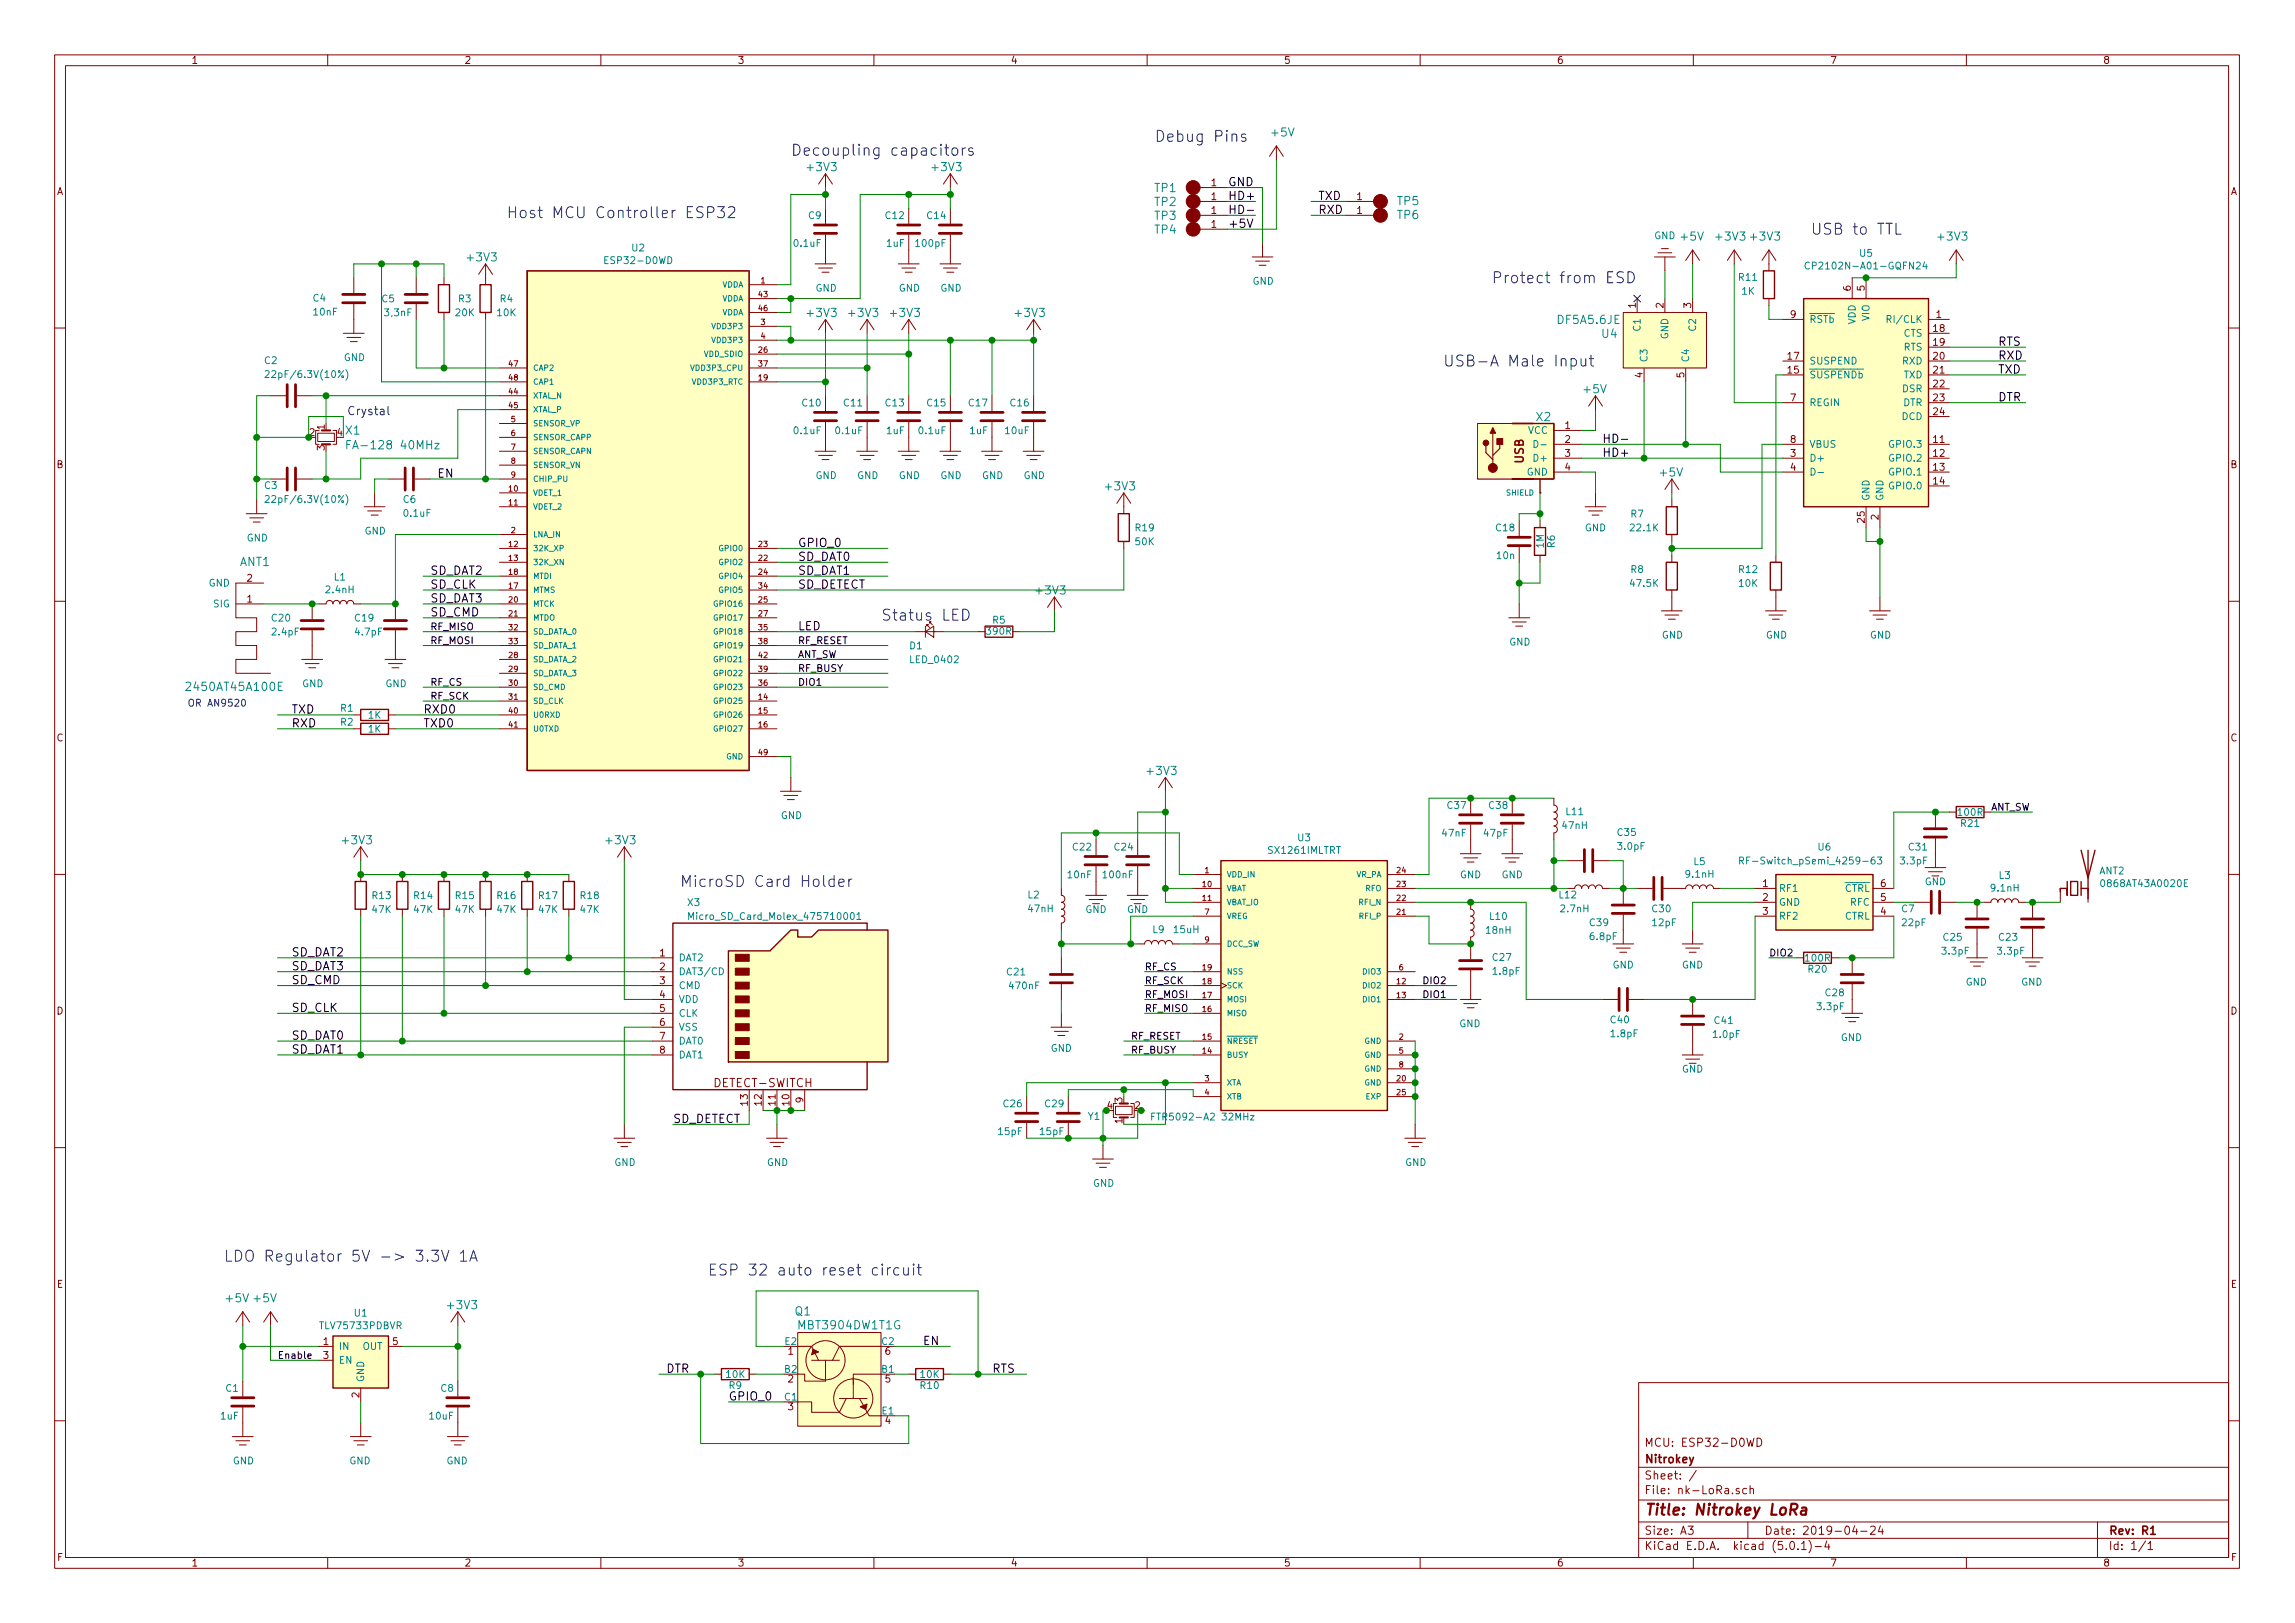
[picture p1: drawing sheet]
<svg xmlns="http://www.w3.org/2000/svg" width="420mm" height="297mm" viewBox="0 0 420 297" stroke-linecap="round" stroke-linejoin="round" font-family="sans-serif">
<defs><g id="words">
<g font-size="2.8" fill="#0000c2">
<text x="144.8" y="28.5">Decoupling capacitors</text>
<text x="213.2" y="26">Debug Pins</text>
<text x="92.7" y="39.9">Host MCU Controller ESP32</text>
<text x="331.5" y="43">USB to TTL</text>
<text x="273" y="51.9">Protect from ESD</text>
<text x="264.2" y="67.1">USB-A Male Input</text>
<text x="124.5" y="162.3">MicroSD Card Holder</text>
<text x="49.5" y="230.9">LDO Regulator 5V -&gt; 3.3V 1A</text>
<text x="129.5" y="233.5">ESP 32 auto reset circuit</text>
</g>
<g font-size="2.8" fill="#840000">
<text x="161.3" y="113.6">Status LED</text>
<text x="301" y="277.3">Title: Nitrokey LoRa</text>
</g>
<g font-size="2.1" fill="#008484">
<text x="232.9" y="25">+5V</text>
<text x="147.9" y="31.3">+3V3</text>
<text x="170.8" y="31.3">+3V3</text>
<text x="211.4" y="35.2">TP1</text>
<text x="211.4" y="40.2">TP3</text>
<text x="211.4" y="37.7">TP2</text>
<text x="255.9" y="37.6">TP5</text>
<text x="255.9" y="40.1">TP6</text>
<text x="85.7" y="47.8">+3V3</text>
<text x="211.4" y="42.8">TP4</text>
<text x="307.8" y="44">+5V</text>
<text x="314.3" y="44">+3V3 +3V3</text>
<text x="354.9" y="44">+3V3</text>
<text x="147.9" y="58">+3V3</text>
<text x="155.5" y="58">+3V3</text>
<text x="163.2" y="58">+3V3</text>
<text x="186" y="58">+3V3</text>
<text x="285.3" y="59.3">DF5A5.6JE</text>
<text x="293.3" y="61.8">U4</text>
<text x="290" y="72">+5V</text>
<text x="281.3" y="77.1">X2</text>
<text x="63.3" y="79.5">X1</text>
<text x="64.7" y="82.2">FA-128 40MHz</text>
<text x="202.5" y="89.7">+3V3</text>
<text x="304" y="87.2">+5V</text>
<text x="43.9" y="103.6">ANT1</text>
<text x="189.8" y="108.8">+3V3</text>
<text x="34.7" y="126.5">2450AT45A100E</text>
<text x="210.2" y="141.8">+3V3</text>
<text x="62.8" y="154.5">+3V3</text>
<text x="111.1" y="154.5">+3V3</text>
<text x="41.5" y="238.3">+5V +5V</text>
<text x="82.1" y="239.6">+3V3</text>
<text x="145.6" y="240.8">Q1</text>
<text x="146.4" y="243.3">MBT3904DW1T1G</text>
</g>
<g font-size="2.1">
<text x="224.8" y="34.1">GND</text>
<text x="224.8" y="36.6">HD+</text>
<text x="224.8" y="39.2">HD-</text>
<text x="224.8" y="41.7">+5V</text>
<text x="241.3" y="36.6">TXD</text>
<text x="241.3" y="39.2">RXD</text>
<text x="365.8" y="65.8">RXD</text>
<text x="365.8" y="63.3">RTS</text>
<text x="365.8" y="68.4">TXD</text>
<text x="365.8" y="73.4">DTR</text>
<text x="294.2" y="83.6">HD+</text>
<text x="294.7" y="81.1">HD-</text>
<text x="80" y="87.4">EN</text>
<text x="146" y="100.1">GPIO_0</text>
<text x="78.7" y="107.7">SD_CLK</text>
<text x="78.7" y="105.2">SD_DAT2</text>
<text x="146" y="107.7">SD_DETECT</text>
<text x="146" y="105.2">SD_DAT1</text>
<text x="146" y="102.7">SD_DAT0</text>
<text x="78.7" y="112.8">SD_CMD</text>
<text x="78.7" y="110.3">SD_DAT3</text>
<text x="146" y="115.4">LED</text>
<text x="53.3" y="130.6">TXD</text>
<text x="77.5" y="130.6">RXD0</text>
<text x="53.3" y="133.1">RXD</text>
<text x="77.5" y="133.1">TXD0</text>
<text x="53.3" y="175">SD_DAT2</text>
<text x="53.3" y="177.6">SD_DAT3</text>
<text x="53.3" y="185.2">SD_CLK</text>
<text x="53.3" y="180.1">SD_CMD</text>
<text x="53.3" y="190.3">SD_DAT0</text>
<text x="53.3" y="192.8">SD_DAT1</text>
<text x="123.2" y="205.5">SD_DETECT</text>
<text x="121.9" y="251.2">DTR</text>
<text x="168.9" y="246.2">EN</text>
<text x="181.6" y="251.2">RTS</text>
<text x="133.3" y="256.3">GPIO_0</text>
</g>
<text font-size="2.1" fill="#0000c2" x="63.5" y="76">Crystal</text>
<g font-size="2.1" fill="#840000">
<text x="278.9" y="84.8" transform="rotate(-90 278.9 84.8)">USB</text>
<text x="130.9" y="199">DETECT-SWITCH</text>
<text x="301" y="267.8">Nitrokey</text>
<text x="301" y="264.8">MCU: ESP32-D0WD</text>
<text x="301" y="273.5">File: nk-LoRa.sch</text>
<text x="301" y="270.8">Sheet: /</text>
<text x="301" y="280.9">Size: A3</text>
<text x="323" y="280.9">Date: 2019-04-24</text>
<text x="386" y="280.9">Rev: R1</text>
<text x="301" y="283.7">KiCad E.D.A. kicad (5.0.1)-4</text>
<text x="386" y="283.7">Id: 1/1</text>
</g>
<g font-size="1.8" fill="#840000">
<text x="35" y="11.7">1</text>
<text x="85" y="11.7">2</text>
<text x="135" y="11.7">3</text>
<text x="185" y="11.7">4</text>
<text x="235" y="11.7">5</text>
<text x="285" y="11.7">6</text>
<text x="335" y="11.7">7</text>
<text x="385" y="11.7">8</text>
<text x="10.4" y="35.7">A</text>
<text x="221.8" y="34.1">1</text>
<text x="408.4" y="35.7">A</text>
<text x="221.8" y="39.2">1</text>
<text x="221.8" y="36.6">1</text>
<text x="221.8" y="41.7">1</text>
<text x="248.4" y="36.6">1</text>
<text x="248.4" y="39.2">1</text>
<text x="338.8" y="53.2" transform="rotate(-90 338.8 53.2)">6</text>
<text x="341.4" y="53.2" transform="rotate(-90 341.4 53.2)">5</text>
<text x="299.5" y="56.4" transform="rotate(-90 299.5 56.4)">1</text>
<text x="304.5" y="56.4" transform="rotate(-90 304.5 56.4)">2</text>
<text x="309.6" y="56.4" transform="rotate(-90 309.6 56.4)">3</text>
<text x="327.8" y="58.2">9</text>
<text x="354.5" y="58.2">1</text>
<text x="327.3" y="65.8">17</text>
<text x="354" y="60.7">18</text>
<text x="354" y="63.3">19</text>
<text x="354" y="65.8">20</text>
<text x="300.7" y="69.1" transform="rotate(-90 300.7 69.1)">4</text>
<text x="308.4" y="69.1" transform="rotate(-90 308.4 69.1)">5</text>
<text x="327.3" y="68.4">15</text>
<text x="354" y="68.4">21</text>
<text x="354" y="70.9">22</text>
<text x="327.8" y="73.4">7</text>
<text x="354" y="73.4">23</text>
<text x="354" y="76">24</text>
<text x="56.7" y="79.8">2</text>
<text x="59.4" y="82.4" transform="rotate(-90 59.4 82.4)">3</text>
<text x="59.4" y="78.6" transform="rotate(-90 59.4 78.6)">1</text>
<text x="61.7" y="79.8">4</text>
<text x="286.5" y="78.5">1</text>
<text x="286.5" y="81.1">2</text>
<text x="286.5" y="83.6">3</text>
<text x="327.8" y="83.6">3</text>
<text x="327.8" y="81.1">8</text>
<text x="354" y="81.1">11</text>
<text x="354" y="83.6">12</text>
<text x="10.4" y="85.7">B</text>
<text x="286.5" y="86.1">4</text>
<text x="327.8" y="86.1">4</text>
<text x="354" y="86.1">13</text>
<text x="354" y="88.7">14</text>
<text x="408.4" y="85.7">B</text>
<text x="341.4" y="95.6" transform="rotate(-90 341.4 95.6)">25</text>
<text x="343.9" y="95.1" transform="rotate(-90 343.9 95.1)">2</text>
<text x="45.2" y="106.5">2</text>
<text x="45.2" y="110.3">1</text>
<text x="10.4" y="135.7">C</text>
<text x="408.4" y="135.7">C</text>
<text x="322.7" y="162.3">1</text>
<text x="322.7" y="164.9">2</text>
<text x="322.7" y="167.4">3</text>
<text x="344.3" y="167.4">4</text>
<text x="344.3" y="164.9">5</text>
<text x="344.3" y="162.3">6</text>
<text x="120.8" y="175">1</text>
<text x="120.8" y="177.6">2</text>
<text x="10.4" y="185.7">D</text>
<text x="120.8" y="180.1">3</text>
<text x="120.8" y="182.7">4</text>
<text x="120.8" y="185.2">5</text>
<text x="408.4" y="185.7">D</text>
<text x="120.8" y="187.7">6</text>
<text x="120.8" y="190.3">7</text>
<text x="120.8" y="192.8">8</text>
<text x="136.9" y="202.3" transform="rotate(-90 136.9 202.3)">13</text>
<text x="139.4" y="202.3" transform="rotate(-90 139.4 202.3)">12</text>
<text x="142" y="202.3" transform="rotate(-90 142 202.3)">11</text>
<text x="144.5" y="202.3" transform="rotate(-90 144.5 202.3)">10</text>
<text x="147.1" y="201.8" transform="rotate(-90 147.1 201.8)">9</text>
<text x="205.5" y="201.8" transform="rotate(-90 205.5 201.8)">3</text>
<text x="205.5" y="205.6" transform="rotate(-90 205.5 205.6)">1</text>
<text x="10.4" y="235.7">E</text>
<text x="408.4" y="235.7">E</text>
<text x="59.2" y="246.2">1</text>
<text x="59.2" y="248.7">3</text>
<text x="71.9" y="246.2">5</text>
<text x="144.3" y="247.9">1</text>
<text x="162.1" y="247.9">6</text>
<text x="65.8" y="255.8" transform="rotate(-90 65.8 255.8)">2</text>
<text x="144.3" y="253">2</text>
<text x="162.1" y="253">5</text>
<text x="144.3" y="258.1">3</text>
<text x="162.1" y="260.6">4</text>
<text x="10.5" y="285.7">F</text>
<text x="35" y="286.7">1</text>
<text x="85" y="286.7">2</text>
<text x="135" y="286.7">3</text>
<text x="185" y="286.7">4</text>
<text x="235" y="286.7">5</text>
<text x="285" y="286.7">6</text>
<text x="335" y="286.7">7</text>
<text x="385" y="286.7">8</text>
<text x="408.5" y="285.7">F</text>
</g>
<g font-size="1.8" fill="#008484">
<text x="148.1" y="40.1">C9</text>
<text x="162.2" y="40.1">C12</text>
<text x="169.8" y="40.1">C14</text>
<text x="115.7" y="46">U2</text>
<text x="145.5" y="45.2">0.1uF</text>
<text x="162.4" y="45.2">1uF</text>
<text x="167.8" y="45.2">100pF</text>
<text x="302.8" y="43.8">GND</text>
<text x="340.5" y="47">U5</text>
<text x="111.2" y="48.3">ESP32-D0WD</text>
<text x="149.3" y="53.4">GND</text>
<text x="164.5" y="53.4">GND</text>
<text x="172.2" y="53.4">GND</text>
<text x="229.3" y="52.1">GND</text>
<text x="318.4" y="51.4">R11</text>
<text x="318.9" y="53.9">1K</text>
<text x="332.1" y="49.3">CP2102N-A01-GQFN24</text>
<text x="57.4" y="55.2">C4</text>
<text x="57.5" y="57.7">10nF</text>
<text x="70" y="55.3">C5</text>
<text x="70.5" y="57.9">3,3nF</text>
<text x="83.5" y="57.9">20K</text>
<text x="84" y="55.3">R3</text>
<text x="91.1" y="57.9">10K</text>
<text x="91.6" y="55.3">R4</text>
<text x="331.2" y="59.1">RSTb</text>
<text x="339.7" y="59.4" transform="rotate(-90 339.7 59.4)">VDD</text>
<text x="342.3" y="58.7" transform="rotate(-90 342.3 58.7)">VIO</text>
<text x="346.2" y="59.1">RI/CLK</text>
<text x="300.4" y="60.4" transform="rotate(-90 300.4 60.4)">C1</text>
<text x="305.4" y="62.1" transform="rotate(-90 305.4 62.1)">GND</text>
<text x="310.5" y="60.4" transform="rotate(-90 310.5 60.4)">C2</text>
<text x="348.5" y="61.6">CTS</text>
<text x="348.5" y="64.2">RTS</text>
<text x="48.5" y="66.6">C2</text>
<text x="49.7" y="69.2">22pF/6.3V(10%)</text>
<text x="62.9" y="66.1">GND</text>
<text x="301.6" y="66.4" transform="rotate(-90 301.6 66.4)">C3</text>
<text x="309.2" y="66.4" transform="rotate(-90 309.2 66.4)">C4</text>
<text x="331.2" y="69.3">SUSPENDb</text>
<text x="331.2" y="66.7">SUSPEND</text>
<text x="348.3" y="66.7">RXD</text>
<text x="348.3" y="71.8">DSR</text>
<text x="348.5" y="69.3">TXD</text>
<text x="146.9" y="74.4">C10</text>
<text x="154.6" y="74.4">C11</text>
<text x="162.2" y="74.4">C13</text>
<text x="169.8" y="74.4">C15</text>
<text x="177.4" y="74.4">C17</text>
<text x="185" y="74.4">C16</text>
<text x="331.2" y="74.3">REGIN</text>
<text x="348.2" y="76.9">DCD</text>
<text x="348.4" y="74.3">DTR</text>
<text x="145.5" y="79.5">0.1uF</text>
<text x="153.1" y="79.5">0.1uF</text>
<text x="162.4" y="79.5">1uF</text>
<text x="168.3" y="79.5">0.1uF</text>
<text x="177.6" y="79.5">1uF</text>
<text x="184.1" y="79.5">10uF</text>
<text x="279.7" y="79.4">VCC</text>
<text x="331.2" y="82">VBUS</text>
<text x="346.2" y="82">GPIO.3</text>
<text x="48.5" y="89.5">C3</text>
<text x="149.3" y="87.7">GND</text>
<text x="156.9" y="87.7">GND</text>
<text x="164.5" y="87.7">GND</text>
<text x="172.2" y="87.7">GND</text>
<text x="179.8" y="87.7">GND</text>
<text x="187.4" y="87.7">GND</text>
<text x="279.5" y="87">GND</text>
<text x="281.2" y="84.5">D+</text>
<text x="331.2" y="84.5">D+</text>
<text x="346.2" y="84.5">GPIO.2</text>
<text x="346.2" y="87">GPIO.1</text>
<text x="346.2" y="89.6">GPIO.0</text>
<text x="49.7" y="92">22pF/6.3V(10%)</text>
<text x="73.9" y="92">C6</text>
<text x="74" y="94.6">0.1uF</text>
<text x="298.6" y="94.7">R7</text>
<text x="342.3" y="91.7" transform="rotate(-90 342.3 91.7)">GND</text>
<text x="344.8" y="91.7" transform="rotate(-90 344.8 91.7)">GND</text>
<text x="45.2" y="99.1">GND</text>
<text x="66.8" y="97.8">GND</text>
<text x="207.9" y="97.2">R19</text>
<text x="207.9" y="99.8">50K</text>
<text x="273.9" y="97.2">C18</text>
<text x="282.6" y="100.3" transform="rotate(-90 282.6 100.3)">1M</text>
<text x="284.7" y="100.2" transform="rotate(-90 284.7 100.2)">R6</text>
<text x="290.1" y="97.2">GND</text>
<text x="298.6" y="97.2">22.1K</text>
<text x="38.2" y="107.4">GND</text>
<text x="61.2" y="106.3">L1</text>
<text x="274.1" y="102.3">10n</text>
<text x="298.6" y="104.9">R8</text>
<text x="298.6" y="107.4">47.5K</text>
<text x="318.4" y="104.9">R12</text>
<text x="318.4" y="107.4">10K</text>
<text x="39.1" y="111.2">SIG</text>
<text x="49.8" y="113.8">C20</text>
<text x="59.8" y="108.6">2.4nH</text>
<text x="65" y="113.8">C19</text>
<text x="49.9" y="116.3">2.4pF</text>
<text x="65.2" y="116.3">4.7pF</text>
<text x="166.6" y="118.8">D1</text>
<text x="180.7" y="116.2">390R</text>
<text x="181.8" y="114.1">R5</text>
<text x="276.3" y="118.1">GND</text>
<text x="304.2" y="116.9">GND</text>
<text x="323.3" y="116.9">GND</text>
<text x="342.3" y="116.9">GND</text>
<text x="55.3" y="125.8">GND</text>
<text x="70.6" y="125.8">GND</text>
<text x="166.9" y="121.4">LED_0402</text>
<text x="62.4" y="130.3">R1</text>
<text x="67.5" y="131.5">1K</text>
<text x="62.4" y="132.8">R2</text>
<text x="67.5" y="134.1">1K</text>
<text x="143" y="149.9">GND</text>
<text x="265" y="148">C37</text>
<text x="272.7" y="148">C38</text>
<text x="286.8" y="149.2">L11</text>
<text x="358.6" y="149.3">100R</text>
<text x="196.5" y="155.7">C22</text>
<text x="204.1" y="155.7">C24</text>
<text x="237.6" y="154">U3</text>
<text x="264.1" y="153.1">47nF</text>
<text x="271.8" y="153.1">47pF</text>
<text x="286.1" y="151.7">47nH</text>
<text x="296.2" y="153">C35</text>
<text x="296.3" y="155.5">3.0pF</text>
<text x="332.9" y="155.7">U6</text>
<text x="349.5" y="155.7">C31</text>
<text x="359.1" y="151.3">R21</text>
<text x="195.6" y="160.7">10nF</text>
<text x="202.1" y="160.7">100nF</text>
<text x="232.4" y="156.3">SX1261IMLTRT</text>
<text x="267.3" y="160.7">GND</text>
<text x="274.9" y="160.7">GND</text>
<text x="308.7" y="160.6">9.1nH</text>
<text x="310.1" y="158.3">L5</text>
<text x="320.3" y="158.2">RF-Switch_pSemi_4259-63</text>
<text x="348" y="158.2">3.3pF</text>
<text x="366" y="160.9">L3</text>
<text x="384.4" y="160">ANT2</text>
<text x="68.2" y="164.6">R13</text>
<text x="68.2" y="167.1">47K</text>
<text x="75.8" y="164.6">R14</text>
<text x="75.8" y="167.1">47K</text>
<text x="83.5" y="164.6">R15</text>
<text x="83.5" y="167.1">47K</text>
<text x="91.1" y="164.6">R16</text>
<text x="91.1" y="167.1">47K</text>
<text x="98.7" y="164.6">R17</text>
<text x="98.7" y="167.1">47K</text>
<text x="106.3" y="164.6">R18</text>
<text x="106.3" y="167.1">47K</text>
<text x="125.9" y="165.8">X3</text>
<text x="188.2" y="164.4">L2</text>
<text x="188.3" y="167">47nH</text>
<text x="198.7" y="167.1">GND</text>
<text x="206.3" y="167.1">GND</text>
<text x="285.5" y="164.4">L12</text>
<text x="285.9" y="167">2.7nH</text>
<text x="302.5" y="167">C30</text>
<text x="325.6" y="163.2">RF1</text>
<text x="325.6" y="165.8">GND</text>
<text x="337.7" y="163.2">CTRL</text>
<text x="338.8" y="165.8">RFC</text>
<text x="348.2" y="167">C7</text>
<text x="352.4" y="162">GND</text>
<text x="364.6" y="163.2">9.1nH</text>
<text x="385.2" y="162.3">0868AT43A0020E</text>
<text x="127.3" y="168.4">Micro_SD_Card_Molex_475710001</text>
<text x="211.1" y="170.8">L9</text>
<text x="215" y="170.8">15uH</text>
<text x="272.2" y="170.9">18nH</text>
<text x="272.8" y="168.4">L10</text>
<text x="291.1" y="169.5">C39</text>
<text x="291.2" y="172">6.8pF</text>
<text x="302.6" y="169.5">12pF</text>
<text x="325.6" y="168.3">RF2</text>
<text x="337.7" y="168.3">CTRL</text>
<text x="348.3" y="169.5">22pF</text>
<text x="355.9" y="172.2">C25</text>
<text x="366" y="172.2">C23</text>
<text x="124.2" y="175.9">DAT2</text>
<text x="124.2" y="178.5">DAT3/CD</text>
<text x="184.4" y="178.5">C21</text>
<text x="273.3" y="175.9">C27</text>
<text x="273.4" y="178.4">1.8pF</text>
<text x="295.2" y="177.3">GND</text>
<text x="307.9" y="177.3">GND</text>
<text x="330.6" y="176">100R</text>
<text x="331.1" y="178">R20</text>
<text x="355.7" y="174.7">3.3pF</text>
<text x="365.8" y="174.7">3.3pF</text>
<text x="124.2" y="181">CMD</text>
<text x="124.2" y="183.6">VDD</text>
<text x="184.9" y="181.1">470nF</text>
<text x="332.8" y="184.9">3.3pF</text>
<text x="334.3" y="182.3">C28</text>
<text x="359.9" y="180.4">GND</text>
<text x="370" y="180.4">GND</text>
<text x="124.2" y="186.1">CLK</text>
<text x="124.2" y="188.6">VSS</text>
<text x="124.2" y="191.2">DAT0</text>
<text x="267.2" y="188">GND</text>
<text x="294.9" y="187.3">C40</text>
<text x="295" y="189.8">1.8pF</text>
<text x="313.7" y="190">1.0pF</text>
<text x="313.9" y="187.4">C41</text>
<text x="337" y="190.5">GND</text>
<text x="124.2" y="193.7">DAT1</text>
<text x="192.4" y="192.5">GND</text>
<text x="307.9" y="196.3">GND</text>
<text x="183.8" y="202.7">C26</text>
<text x="191.4" y="202.7">C29</text>
<text x="182.9" y="207.7">15pF</text>
<text x="190.5" y="207.7">15pF</text>
<text x="199.2" y="205">Y1</text>
<text x="212" y="205.1">FTR5092-A2 32MHz</text>
<text x="112.5" y="213.4">GND</text>
<text x="140.4" y="213.4">GND</text>
<text x="257.3" y="213.4">GND</text>
<text x="200.1" y="217.2">GND</text>
<text x="58.8" y="243.3">TLV75733PDBVR</text>
<text x="64.9" y="241">U1</text>
<text x="62" y="247.1">IN</text>
<text x="62" y="249.6">EN</text>
<text x="66.4" y="247.1">OUT</text>
<text x="143.7" y="251.2">B2</text>
<text x="143.7" y="246.2">E2</text>
<text x="161.4" y="251.2">B1</text>
<text x="161.4" y="246.2">C2</text>
<text x="41.4" y="254.7">C1</text>
<text x="66.7" y="253" transform="rotate(-90 66.7 253)">GND</text>
<text x="80.7" y="254.7">C8</text>
<text x="133" y="252.2">10K</text>
<text x="133.5" y="254.2">R9</text>
<text x="143.7" y="256.3">C1</text>
<text x="168.6" y="254.2">R10</text>
<text x="168.6" y="252.2">10K</text>
<text x="40.4" y="259.8">1uF</text>
<text x="78.7" y="259.8">10uF</text>
<text x="161.5" y="258.9">E1</text>
<text x="42.6" y="268">GND</text>
<text x="64" y="268">GND</text>
<text x="81.7" y="268">GND</text>
</g>
<g font-size="1.8">
<text x="78.7" y="115.4">RF_MISO</text>
<text x="78.7" y="117.9">RF_MOSI</text>
<text x="146" y="117.9">RF_RESET</text>
<text x="78.7" y="125.5">RF_CS</text>
<text x="146" y="120.4">ANT_SW</text>
<text x="146" y="123">RF_BUSY</text>
<text x="146" y="125.5">DIO1</text>
<text x="78.7" y="128.1">RF_SCK</text>
<text x="364.5" y="148.4">ANT_SW</text>
<text x="209.5" y="177.6">RF_CS</text>
<text x="323.8" y="175">DIO2</text>
<text x="209.5" y="180.1">RF_SCK</text>
<text x="209.5" y="185.2">RF_MISO</text>
<text x="209.5" y="182.7">RF_MOSI</text>
<text x="260.3" y="180.1">DIO2</text>
<text x="260.3" y="182.7">DIO1</text>
<text x="207" y="190.3">RF_RESET</text>
<text x="207" y="192.8">RF_BUSY</text>
<text x="50.8" y="248.7">Enable</text>
</g>
<text font-size="1.8" fill="#0000c2" x="34.3" y="129.3">OR AN9520</text>
<g font-size="1.8" fill="#008400">
<text x="202.7" y="203">4</text>
<text x="207.8" y="203">2</text>
</g>
<g font-size="1.4" fill="#008484">
<text x="132.1" y="52.6">VDDA</text>
<text x="132.1" y="55.2">VDDA</text>
<text x="132.1" y="57.7">VDDA</text>
<text x="128.9" y="65.3">VDD_SDIO</text>
<text x="130.6" y="60.2">VDD3P3</text>
<text x="130.6" y="62.8">VDD3P3</text>
<text x="97.5" y="67.9">CAP2</text>
<text x="97.5" y="70.4">CAP1</text>
<text x="126.9" y="67.9">VDD3P3_CPU</text>
<text x="126.9" y="70.4">VDD3P3_RTC</text>
<text x="97.5" y="72.9">XTAL_N</text>
<text x="97.5" y="75.5">XTAL_P</text>
<text x="97.5" y="78">SENSOR_VP</text>
<text x="97.5" y="80.6">SENSOR_CAPP</text>
<text x="97.5" y="83.1">SENSOR_CAPN</text>
<text x="97.5" y="85.6">SENSOR_VN</text>
<text x="97.5" y="88.2">CHIP_PU</text>
<text x="97.5" y="90.7">VDET_1</text>
<text x="97.5" y="93.3">VDET_2</text>
<text x="275.9" y="90.7">SHIELD</text>
<text x="97.5" y="100.9">32K_XP</text>
<text x="97.5" y="98.3">LNA_IN</text>
<text x="131.8" y="100.9">GPIO0</text>
<text x="97.5" y="103.4">32K_XN</text>
<text x="97.5" y="106">MTDI</text>
<text x="131.8" y="103.4">GPIO2</text>
<text x="131.8" y="106">GPIO4</text>
<text x="97.5" y="108.5">MTMS</text>
<text x="97.5" y="111">MTCK</text>
<text x="97.5" y="113.6">MTDO</text>
<text x="131" y="111">GPIO16</text>
<text x="131" y="113.6">GPIO17</text>
<text x="131.8" y="108.5">GPIO5</text>
<text x="97.5" y="116.1">SD_DATA_0</text>
<text x="97.5" y="118.7">SD_DATA_1</text>
<text x="131" y="116.1">GPIO18</text>
<text x="131" y="118.7">GPIO19</text>
<text x="97.5" y="121.2">SD_DATA_2</text>
<text x="97.5" y="123.7">SD_DATA_3</text>
<text x="131" y="123.7">GPIO22</text>
<text x="131" y="121.2">GPIO21</text>
<text x="97.5" y="126.3">SD_CMD</text>
<text x="97.5" y="128.8">SD_CLK</text>
<text x="97.5" y="131.4">U0RXD</text>
<text x="131" y="128.8">GPIO25</text>
<text x="131" y="131.4">GPIO26</text>
<text x="131" y="126.3">GPIO23</text>
<text x="97.5" y="133.9">U0TXD</text>
<text x="131" y="133.9">GPIO27</text>
<text x="133" y="139">GND</text>
<text x="224.5" y="160.6">VDD_IN</text>
<text x="248.3" y="160.6">VR_PA</text>
<text x="224.5" y="163.1">VBAT</text>
<text x="224.5" y="165.6">VBAT_IO</text>
<text x="248.9" y="165.6">RFI_N</text>
<text x="250" y="163.1">RFO</text>
<text x="224.5" y="168.2">VREG</text>
<text x="224.5" y="173.3">DCC_SW</text>
<text x="249" y="168.2">RFI_P</text>
<text x="224.5" y="178.3">NSS</text>
<text x="249.7" y="178.3">DIO3</text>
<text x="224.5" y="186">MISO</text>
<text x="224.5" y="183.4">MOSI</text>
<text x="224.5" y="180.9">SCK</text>
<text x="249.7" y="180.9">DIO2</text>
<text x="249.7" y="183.4">DIO1</text>
<text x="224.5" y="191">NRESET</text>
<text x="249.8" y="191">GND</text>
<text x="224.5" y="193.6">BUSY</text>
<text x="249.8" y="193.6">GND</text>
<text x="249.8" y="196.1">GND</text>
<text x="224.5" y="198.7">XTA</text>
<text x="224.5" y="201.2">XTB</text>
<text x="249.8" y="198.7">GND</text>
<text x="250.2" y="201.2">EXP</text>
</g>
<g font-size="1.4" fill="#840000">
<text x="139.3" y="51.9">1</text>
<text x="138.9" y="54.4">43</text>
<text x="138.9" y="56.9">46</text>
<text x="139.3" y="59.5">3</text>
<text x="138.9" y="64.6">26</text>
<text x="139.3" y="62">4</text>
<text x="93.2" y="67.1">47</text>
<text x="93.2" y="69.6">48</text>
<text x="138.9" y="69.6">19</text>
<text x="138.9" y="67.1">37</text>
<text x="93.2" y="72.2">44</text>
<text x="93.2" y="74.7">45</text>
<text x="93.6" y="77.3">5</text>
<text x="93.6" y="79.8">6</text>
<text x="93.6" y="82.3">7</text>
<text x="93.2" y="90">10</text>
<text x="93.6" y="84.9">8</text>
<text x="93.6" y="87.4">9</text>
<text x="93.2" y="92.5">11</text>
<text x="93.2" y="100.1">12</text>
<text x="93.6" y="97.6">2</text>
<text x="138.9" y="100.1">23</text>
<text x="93.2" y="102.7">13</text>
<text x="93.2" y="107.7">17</text>
<text x="93.2" y="105.2">18</text>
<text x="138.9" y="102.7">22</text>
<text x="138.9" y="105.2">24</text>
<text x="138.9" y="107.7">34</text>
<text x="93.2" y="110.3">20</text>
<text x="93.2" y="112.8">21</text>
<text x="138.9" y="110.3">25</text>
<text x="138.9" y="112.8">27</text>
<text x="93.2" y="115.4">32</text>
<text x="93.2" y="117.9">33</text>
<text x="138.9" y="115.4">35</text>
<text x="138.9" y="117.9">38</text>
<text x="93.2" y="120.4">28</text>
<text x="93.2" y="123">29</text>
<text x="93.2" y="125.5">30</text>
<text x="138.9" y="125.5">36</text>
<text x="138.9" y="123">39</text>
<text x="138.9" y="120.4">42</text>
<text x="93.2" y="128.1">31</text>
<text x="93.2" y="130.6">40</text>
<text x="138.9" y="128.1">14</text>
<text x="138.9" y="130.6">15</text>
<text x="93.2" y="133.1">41</text>
<text x="138.9" y="133.1">16</text>
<text x="138.9" y="138.2">49</text>
<text x="220.6" y="159.8">1</text>
<text x="255.8" y="159.8">24</text>
<text x="220.2" y="162.3">10</text>
<text x="220.2" y="164.9">11</text>
<text x="220.6" y="167.4">7</text>
<text x="255.8" y="167.4">21</text>
<text x="255.8" y="164.9">22</text>
<text x="255.8" y="162.3">23</text>
<text x="220.6" y="172.5">9</text>
<text x="220.2" y="177.6">19</text>
<text x="256.2" y="177.6">6</text>
<text x="220.2" y="185.2">16</text>
<text x="220.2" y="182.7">17</text>
<text x="220.2" y="180.1">18</text>
<text x="255.8" y="180.1">12</text>
<text x="255.8" y="182.7">13</text>
<text x="220.2" y="190.3">15</text>
<text x="256.2" y="190.3">2</text>
<text x="220.2" y="192.8">14</text>
<text x="220.6" y="197.9">3</text>
<text x="255.8" y="197.9">20</text>
<text x="256.2" y="192.8">5</text>
<text x="256.2" y="195.4">8</text>
<text x="220.6" y="200.4">4</text>
<text x="255.8" y="200.4">25</text>
</g>
</g></defs>
<g fill="none" stroke="#840000" stroke-width=".18">
<path d="M10 10h400v277h-400zM12 12h396v273.1h-396zM60 10v2M110 10v2M160 10v2M210 10v2M260 10v2M310 10v2M360 10v2M151.1 31.8v2.5M151.1 38.1v2.8M151.1 31.8l-1.2 1.9"/>
<path d="M151.1 31.8l1.3 1.9M166.4 38.1v2.8M174 31.8v2.5M174 38.1v2.8M174 31.8l-1.3 1.9M174 31.8l1.3 1.9M219.7 36.9h5.1M219.7 39.4h5.1M219.7 34.3h5.1M233.7 26.7l-1.3 1.9M233.7 26.7l1.2 1.9M233.7 26.7v2.5"/>
<path d="M246.4 36.9h5.1M246.4 39.4h5.1M64.8 50.8v2.8M64.8 55.7v5.3M76.2 50.8v2.8M76.2 55.7v2.8M81.3 50.8v1.3M81.3 57.2v1.3M88.9 48.3v3.8M88.9 57.2v1.3M88.9 48.3l-1.3 1.9M88.9 48.3l1.3 1.9"/>
<path d="M137.2 52.1h5M137.2 59.7h5M137.2 54.6h5M137.2 57.2h5M149.2 48.3h3.8M149.9 49.1h2.5M150.5 49.8h1.3M151.1 43v5.3M151.1 58.5v2.5M151.1 58.5l-1.2 1.9M151.1 58.5l1.3 1.9M158.7 58.5v2.5"/>
<path d="M158.7 58.5l-1.2 1.9M158.7 58.5l1.3 1.9M164.5 48.3h3.8M165.1 49.1h2.5M165.7 49.8h1.3M166.4 43v5.3M166.4 58.5v2.5M166.4 58.5l-1.3 1.9M166.4 58.5l1.2 1.9M172.1 48.3h3.8M172.7 49.1h2.6M173.4 49.8h1.2"/>
<path d="M174 43v5.3M189.2 58.5v2.5M189.2 58.5l-1.2 1.9M189.2 58.5l1.3 1.9M219.7 41.9h5.1M229.2 47h3.8M229.9 47.8h2.5M230.5 48.6h1.3M231.1 44.5v2.5M297.2 57.2h15.2v10.1h-15.2zM299.7 54.6v2.5M302.9 47h3.8"/>
<path d="M303.5 46.3h2.6M304.2 45.5h1.2M304.8 47v2.6M304.8 54.6v2.5M309.9 45.8v2.5M309.9 54.6v2.5M309.9 45.8l-1.3 1.9M309.9 45.8l1.2 1.9M317.5 45.8l-1.3 1.9M317.5 45.8l1.3 1.9M317.5 45.8v2.5M323.8 45.8l-1.2 1.9"/>
<path d="M323.8 45.8l1.3 1.9M323.8 45.8v3.8M323.8 54.6v1.3M326.4 58.5h3.8M339.1 50.8v3.8M341.6 50.8v3.8M353.1 58.5h3.8M358.1 45.8l-1.2 1.9M358.1 45.8l1.3 1.9M358.1 45.8v2.5M10 60h2M49.5 72.4h2.8"/>
<path d="M54.4 72.4h2.7M58.2 79.3h3v1.5h-3zM58.4 78.8h-.6v2.5h.6M61 78.8h.6v2.5h-.6M62.9 61h3.8M63.5 61.8h2.5M64.1 62.5h1.3M91.4 69.9h5.1M91.4 67.3h5.1M91.4 72.4h5.1M91.4 75h5.1M91.4 77.5h5.1"/>
<path d="M137.2 69.9h5M137.2 64.8h5M137.2 67.3h5M137.2 62.3h5M151.1 72.4v2.8M151.1 77.3v5.3M158.7 72.4v2.8M158.7 77.3v5.3M166.4 72.4v2.8M166.4 77.3v5.3M174 72.4v2.8M174 77.3v5.3"/>
<path d="M181.6 72.4v2.8M181.6 77.3v5.3M189.2 72.4v2.8M189.2 77.3v5.3M270.5 77.5h14v10.2h-14zM273.3 78.5l-.3 .8M273.3 78.5v.3M273.3 78.5l.3 .8M276.9 77.5h-6.4v10.2h6.4M284.5 78.8h5.1M292.1 72.4v2.6M292.1 72.4l-1.3 1.9"/>
<path d="M292.1 72.4l1.3 1.9M301 67.4v2.5M308.6 67.4v2.5M326.4 68.6h3.8M326.4 66.1h3.8M326.4 73.7h3.8M353.1 61h3.8M353.1 68.6h3.8M353.1 66.1h3.8M353.1 63.5h3.8M353.1 71.2h3.8M353.1 73.7h3.8"/>
<path d="M353.1 76.2h3.8M408 60h2M45.1 94h3.8M45.7 94.8h2.6M46.4 95.5h1.2M47 91.5v2.5M49.5 87.7h2.8M54.4 87.7h2.7M66.7 92.7h3.8M67.3 93.5h2.5M67.9 94.3h1.3M68.6 90.2v2.5"/>
<path d="M71.1 87.7h2.8M75.9 87.7h2.8M91.4 90.2h5.1M91.4 92.7h5.1M91.4 97.8h5.1M91.4 80h5.1M91.4 82.6h5.1M91.4 85.1h5.1M91.4 87.7h5.1M149.2 82.6h3.8M149.9 83.3h2.5M150.5 84.1h1.3"/>
<path d="M156.8 82.6h3.9M157.5 83.3h2.5M158.1 84.1h1.3M164.5 82.6h3.8M165.1 83.3h2.5M165.7 84.1h1.3M172.1 82.6h3.8M172.7 83.3h2.6M173.4 84.1h1.2M179.7 82.6h3.8M180.3 83.3h2.6M181 84.1h1.2"/>
<path d="M187.3 82.6h3.8M188 83.3h2.5M188.6 84.1h1.3M205.7 90.2v3.8M205.7 99.1v1.3M205.7 90.2l-1.2 1.9M205.7 90.2l1.3 1.9M278.1 95.3v2.8M281.9 90.2h.1M281.9 95.3v1.3M284.5 81.3h5.1M284.5 83.9h5.1"/>
<path d="M284.5 86.4h5.1M290.2 92.7h3.8M290.8 93.5h2.6M291.5 94.3h1.2M292.1 90.2v2.5M306.1 87.7v2.5M306.1 91.5v1.2M306.1 97.8v1.3M306.1 87.7l-1.3 1.9M306.1 87.7l1.2 1.9M326.4 81.3h3.8M326.4 83.9h3.8"/>
<path d="M326.4 86.4h3.8M341.6 92.7v3.9M344.2 92.7v3.9M353.1 81.3h3.8M353.1 83.9h3.8M353.1 86.4h3.8M353.1 88.9h3.8M10 110h2M43.2 110.5h5.1M48.3 106.7h-5.1v6.4h3.8v2.5h-3.8v2.5h3.8v2.6h-3.8v2.5h6.3M57.1 110.5v2.8M57.1 115.4v5.3"/>
<path d="M58.4 110.5h1.3a.63 .63 0 0 1 .6-.6 .63 .63 0 0 1 .7 .6 .63 .63 0 0 1 .6-.6 .63 .63 0 0 1 .6 .6 .63 .63 0 0 1 .7-.6 .63 .63 0 0 1 .6 .6 .63 .63 0 0 1 .6-.6 .63 .63 0 0 1 .7 .6h1.2M72.4 110.5v2.8M72.4 115.4v5.3M91.4 115.6h5.1M91.4 100.4h5.1M91.4 102.9h5.1M91.4 108h5.1M91.4 105.4h5.1M91.4 110.5h5.1M91.4 113.1h5.1M91.4 118.1h5.1M137.2 115.6h5"/>
<path d="M137.2 100.4h5M137.2 102.9h5M137.2 108h5M137.2 105.4h5M137.2 110.5h5M137.2 113.1h5M137.2 118.1h5M167.6 115.6h5.1M169.4 115.6l1.5-1v2zM169.4 114.6v2M169.7 114.6v-.3h.2h-.2l.5 .5M179.1 115.6h1.2"/>
<path d="M185.4 115.6h1.3M193 109.3l-1.2 1.9M193 109.3l1.3 1.9M193 109.3v2.5M276.2 113.1h3.8M276.9 113.8h2.5M277.5 114.6h1.3M278.1 100.1v2.8M278.1 110.5v2.6M281.9 101.6v1.3M304.2 111.8h3.8M304.8 112.6h2.5"/>
<path d="M305.4 113.3h1.3M306.1 101.6v1.3M306.1 108v3.8M323.2 111.8h3.8M323.8 112.6h2.6M324.5 113.3h1.3M325.1 101.6v1.3M325.1 108v3.8M342.3 111.8h3.8M342.9 112.6h2.5M343.5 113.3h1.3M344.2 109.3v2.5"/>
<path d="M408 110h2M55.2 120.7h3.9M55.9 121.4h2.5M56.5 122.2h1.3M64.8 130.8h1.2M64.8 133.4h1.2M70.5 120.7h3.8M71.1 130.8h1.3M71.1 133.4h1.3M71.1 121.4h2.6M71.8 122.2h1.2M91.4 128.3h5.1"/>
<path d="M91.4 130.8h5.1M91.4 133.4h5.1M91.4 120.7h5.1M91.4 123.2h5.1M91.4 125.8h5.1M137.2 128.3h5M137.2 130.8h5M137.2 133.4h5M137.2 120.7h5M137.2 123.2h5M137.2 125.8h5M137.2 138.5h5"/>
<path d="M66 155v2.5M66 155l-1.2 1.9M66 155l1.3 1.9M114.3 155l-1.3 1.9M114.3 155l1.3 1.9M114.3 155v2.5M142.9 144.8h3.8M143.5 145.6h2.5M144.1 146.3h1.3M144.8 142.3v2.5M200.7 153.7v2.8M200.7 158.5v5.4"/>
<path d="M208.3 153.7v2.8M208.3 158.5v5.4M213.4 142.3l-1.3 1.9M213.4 142.3l1.2 1.9M213.4 142.3v2.5M267.3 156.2h3.8M268 157h2.5M268.6 157.8h1.3M269.2 146.1v2.8M269.2 150.9v5.3M275 156.2h3.8M275.6 157h2.5"/>
<path d="M276.2 157.8h1.3M276.9 146.1v2.8M276.9 150.9v5.3M284.5 146.1v1.3a.63 .63 0 0 1 .6 .6 .63 .63 0 0 1-.6 .6 .63 .63 0 0 1 .6 .7 .63 .63 0 0 1-.6 .6 .63 .63 0 0 1 .6 .6 .63 .63 0 0 1-.6 .7 .63 .63 0 0 1 .6 .6 .63 .63 0 0 1-.6 .6v1.3M287 157.5h2.8M291.8 157.5h2.8M352.4 158.8h3.8M353.1 159.5h2.5M354.3 148.6v2.8M354.3 153.5v5.3M356.9 148.6h1.2M363.2 148.6h1.3"/>
<path d="M10 160h2M66 160.1v1.2M66 166.4v1.3M73.7 160.1v1.2M73.7 166.4v1.3M81.3 160.1v1.2M81.3 166.4v1.3M88.9 160.1v1.2M88.9 166.4v1.3M96.5 160.1v1.2M96.5 166.4v1.3M104.1 160.1v1.2"/>
<path d="M104.1 166.4v1.3M119.4 175.3h3.8M119.4 177.8h3.8M194.3 162.6v1.3a.63 .63 0 0 1 .6 .6 .63 .63 0 0 1-.6 .6 .63 .63 0 0 1 .6 .7 .63 .63 0 0 1-.6 .6 .63 .63 0 0 1 .6 .6 .63 .63 0 0 1-.6 .7 .63 .63 0 0 1 .6 .6 .63 .63 0 0 1-.6 .6v1.3M194.3 175.3v2.8M198.8 163.9h3.8M199.4 164.6h2.5M206.4 163.9h3.8M207 164.6h2.5M208.3 172.8h1.2a.63 .63 0 0 1 .7-.7 .63 .63 0 0 1 .6 .7 .63 .63 0 0 1 .7-.7 .63 .63 0 0 1 .6 .7 .63 .63 0 0 1 .6-.7 .63 .63 0 0 1 .7 .7 .63 .63 0 0 1 .6-.7 .63 .63 0 0 1 .6 .7h1.3M218.4 160.1h5.1M218.4 162.6h5.1"/>
<path d="M218.4 165.1h5.1M218.4 172.8h5.1M218.4 177.8h5.1M218.4 167.7h5.1M223.5 179.9l1 .5-1 .5M254 160.1h5.1M254 162.6h5.1M254 165.1h5.1M254 177.8h5.1M254 167.7h5.1M269.2 165.1v1.3a.63 .63 0 0 1 .7 .6 .63 .63 0 0 1-.7 .7 .63 .63 0 0 1 .7 .6 .63 .63 0 0 1-.7 .6 .63 .63 0 0 1 .7 .7 .63 .63 0 0 1-.7 .6 .63 .63 0 0 1 .7 .7 .63 .63 0 0 1-.7 .6v4.1M269.2 177.6v5.3"/>
<path d="M288.3 162.6a.63 .63 0 0 1 .6-.6 .63 .63 0 0 1 .7 .6 .63 .63 0 0 1 .6-.6 .63 .63 0 0 1 .6 .6 .63 .63 0 0 1 .7-.6 .63 .63 0 0 1 .6 .6 .63 .63 0 0 1 .6-.6 .63 .63 0 0 1 .7 .6h1.2M295.3 172.8h3.8M295.9 173.5h2.5M296.5 174.3h1.3M297.2 162.6v2.8M297.2 167.4v5.4M299.7 162.6h2.8M304.5 162.6h4.1a.63 .63 0 0 1 .6-.6 .63 .63 0 0 1 .7 .6 .63 .63 0 0 1 .6-.6 .63 .63 0 0 1 .6 .6 .63 .63 0 0 1 .7-.6 .63 .63 0 0 1 .6 .6 .63 .63 0 0 1 .7-.6 .63 .63 0 0 1 .6 .6h1.3M308 172.8h3.8M308.6 173.5h2.5M309.2 174.3h1.3M309.9 170.2v2.6"/>
<path d="M321.3 162.6h3.8M321.3 165.1h3.8M321.3 167.7h3.8M328.9 175.3h1.3M335.3 175.3h1.2M339.1 175.3v2.8M342.9 162.6h3.8M342.9 165.1h3.8M342.9 167.7h3.8M350.5 165.1h2.8M355.3 165.1h2.8M360 175.3h3.9"/>
<path d="M360.7 176.1h2.5M361.3 176.8h1.3M361.9 165.1v2.8M361.9 170v5.3M363.2 165.1h1.3a.63 .63 0 0 1 .6-.6 .63 .63 0 0 1 .7 .6 .63 .63 0 0 1 .6-.6 .63 .63 0 0 1 .6 .6 .63 .63 0 0 1 .7-.6 .63 .63 0 0 1 .6 .6 .63 .63 0 0 1 .6-.6 .63 .63 0 0 1 .7 .6h1.2M370.2 175.3h3.8M370.8 176.1h2.6M371.5 176.8h1.2M372.1 165.1v2.8M372.1 170v5.3M377.2 162.6v2.5M382.3 162.6v2.5"/>
<path d="M408 160h2M119.4 180.4h3.8M119.4 182.9h3.8M119.4 193.1h3.8M119.4 190.5h3.8M119.4 185.5h3.8M119.4 188h3.8M137.2 199.4v3.8M139.7 199.4v3.8M142.2 199.4v3.8M144.8 199.4v3.8M147.3 199.4v3.8"/>
<path d="M192.4 188h3.8M193 188.8h2.6M193.7 189.5h1.2M194.3 180.1v2.8M194.3 185.5v2.5M218.4 180.4h5.1M218.4 182.9h5.1M218.4 193.1h5.1M218.4 190.5h5.1M218.4 185.5h5.1M218.4 198.2h5.1M254 180.4h5.1"/>
<path d="M254 182.9h5.1M254 193.1h5.1M254 190.5h5.1M254 198.2h5.1M254 195.6h5.1M267.3 182.9h3.8M268 183.7h2.5M268.6 184.4h1.3M293.4 182.9h2.8M298.2 182.9h2.8M308 193.1h3.8M308.6 193.8h2.5"/>
<path d="M309.9 182.9v2.8M309.9 187.7v5.4M337.2 185.5h3.8M337.8 186.2h2.6M338.5 187h1.2M339.1 180.1v5.4M10 210h2M112.4 208.3h3.8M113 209.1h2.6M113.7 209.8h1.2M114.3 205.8v2.5M140.3 208.3h3.8"/>
<path d="M141 209.1h2.5M141.6 209.8h1.3M142.2 205.8v2.5M188 200.7v2.8M188 205.5v2.8M195.6 200.7v2.8M195.6 205.5v2.8M200 212.1h3.8M200.7 212.9h2.5M201.3 213.7h1.3M201.9 209.6v2.5M204.2 202.5h3.1v1.5h-3.1z"/>
<path d="M204.5 202h-.7v2.5h.7M207 202h.6v2.5h-.6M218.4 200.7h5.1M254 200.7h5.1M257.2 208.3h3.8M257.8 209.1h2.5M258.4 209.8h1.3M259.1 205.8v2.5M408 210h2M44.4 240.1l1.3 1.9M44.4 240.1l-1.2 1.9M44.4 240.1v2.5"/>
<path d="M44.4 252.8v2.8M44.4 257.6v5.3M49.5 240.1l1.3 1.9M49.5 240.1l-1.2 1.9M49.5 240.1v2.5M58.4 249h2.6M58.4 246.4h2.6M66 254v2.6M71.1 246.4h2.6M83.8 240.1l1.3 1.9M83.8 240.1l-1.3 1.9M83.8 240.1v2.5"/>
<path d="M83.8 252.8v2.8M83.8 257.6v5.3M130.8 251.5h1.3M137.2 251.5h1.2M146 243.9h15.3v17.1h-15.3zM146 246.4h2.6l1.3 2.6M148.6 249h5.1M151.1 249v3.8h-3.8v-1.3h-1.3M153.7 255.9h5M154.9 255.9l-1.2 2.6h-5.1v-1.9h-2.6M157.4 255.9l1.7 3.2h2.2M161.3 251.5h-5.1v4.4"/>
<path d="M161.3 246.4h-7.6l-1.3 2.6M166.4 251.5h1.2M172.7 251.5h1.3M300 253h108v32.1h-108zM10 260h2M42.5 262.9h3.9M43.2 263.7h2.5M43.8 264.5h1.3M64.1 262.9h3.8M64.8 263.7h2.5M65.4 264.5h1.3M66 260.4v2.5"/>
<path d="M81.9 262.9h3.8M82.5 263.7h2.6M83.2 264.5h1.3M300 278.5h108M300 274.5h108M300 268.5h108M309 279.3h1l-.5 .6 .4 .1v.7l-.2 .1-.7-.1M310.5 269.1l-1.2 2M318.4 272.5l-.4-.1-.2 .2 .1 .2 .5 .2v.3h-.6M319.8 272.5l-.5-.1-.3 .3 .1 .6 .2 .1 .5-.1M319.8 263.2l.4 1.5 .3-1.1 .3 1.1 .3-1.5M320 278.5v3"/>
<path d="M320.4 272.5l.2-.1 .4 .1v.9M320.4 271.9v1.5M321.7 263.2a.76 .76 0 0 1 .8 .8 .76 .76 0 0 1-.8 .7zM339.5 279.2l-.3 1.1h.9M339.9 279.8v1M342.5 279.5l.2-.2h.3l.3 .2v.2v.2l-.9 .9h.9M344.2 279.2l-.3 1.1h.9M344.6 279.8v1M384 278.5v6.6M408 260h2M60 285.1v1.9M110 285.1v1.9"/>
<path d="M160 285.1v1.9M210 285.1v1.9M260 285.1v1.9M300 281.5h108M310 285.1v1.9M327.8 282.3l.2-.2a.86 .86 0 0 1 .2 1.5 .79 .79 0 0 1-.4-1.3zM329.2 283.5v.1M329.8 282.5l.5-.4v1.5M329.8 283.6h.9M331.2 281.9a1.71 1.71 0 0 1 0 2.3M332.3 283h1.2M334.4 282l-.3 1.1h.9"/>
<path d="M334.8 282.6v1M340.7 280.2h1.1M360 285.1v1.9M392.8 282l-1.3 2M393.2 282.5l.5-.4v1.5M393.2 283.6h.9"/>
<circle cx="151.1" cy="249" r="3.6"/>
<circle cx="156.2" cy="255.9" r="3.6"/>
</g>
<path d="M393.7 279.7l.5-.4v1.5M393.7 280.8h.9" fill="none" stroke="#840000" stroke-width=".3"/>
<path d="M327.8 276.3l1-.1a.56 .56 0 0 0 .1-.9l-.9-.1-.3 2M328.3 276.3l.6 .9M329.9 276h.8l-.1 1.2M330.7 276.4l-.7 .1a.4 .4 0 0 0-.3 .3 .4 .4 0 0 0 .2 .4l.7-.1" fill="none" stroke="#840000" stroke-width=".41"/>
<g fill="#ffffc2" stroke="#ffffc2" stroke-width=".18">
<path d="M297.2 57.2h15.2v10.1h-15.2z"/>
<path d="M270.5 77.5h14v10.2h-14z"/>
<path d="M270.5 77.5h6.4v10.2h-6.4z"/>
<path d="M96.5 49.6h40.7v91.4h-40.7z"/>
<path d="M96.5 49.6h40.7z"/>
<path d="M96.5 141h40.7z"/>
<path d="M137.2 49.6v91.4z"/>
<path d="M330.2 54.6h22.9v38.1h-22.9z"/>
<path d="M146 243.9h15.3v17.1h-15.3z"/>
<path d="M223.5 157.5h30.5v45.7h-30.5z"/>
<path d="M133.3 174h7.7l3.8-3.8h1.2v1.3h2.6l1.3-1.3h12.7v24.1h-29.3z"/>
<path d="M325.1 160.1h17.8v10.1h-17.8z"/>
<path d="M61 244.5h10.1v9.5h-10.1z"/>
</g>
<path d="M228.3 38.5h1.2M228.3 40.1l.6 1.5 .5-1.5M293.7 79.5v1.5M293.7 80.2h.9M56.4 248.2l.6-.1-.1-.3h-.4l-.1 .2v.6h.5" fill="none" stroke="#000" stroke-width=".18"/>
<g fill="none" stroke="#840000" stroke-width=".25">
<path d="M80.3 52.1h2v5.1h-2zM87.9 52.1h2v5.1h-2zM96.5 49.6h40.7v91.4h-40.7zM322.8 49.6h2.1v5h-2.1zM330.2 54.6h22.9v38.1h-22.9zM280.7 77.5h-3.8h7.6v10.2h-7.6h3.8M204.7 94h2.1v5.1h-2.1zM280.9 96.6h2.1v5h-2.1zM281.9 87.7v2.5M305.1 92.7h2v5.1h-2zM180.3 114.6h5.1v2h-5.1zM305.1 102.9h2v5.1h-2z"/>
<path d="M324.1 102.9h2v5.1h-2zM66 132.4h5.1v2h-5.1zM66 129.8h5.1v2.1h-5.1zM223.5 157.5h30.5v45.7h-30.5zM358.1 147.6h5.1v2h-5.1zM381 155.6l1.3 5.1 1.2-5.1M382.3 155.6v8.9M65 161.3h2.1v5.1h-2.1zM72.6 161.3h2.1v5.1h-2.1zM80.3 161.3h2v5.1h-2zM87.9 161.3h2v5.1h-2zM95.5 161.3h2v5.1h-2z"/>
<path d="M103.1 161.3h2.1v5.1h-2.1zM133.3 174h7.7l3.8-3.8h1.2v1.3h2.6l1.3-1.3h12.7v24.1h-29.3zM158.7 170.2v-1.3h-35.5v30.5h35.5v-5.1M325.1 160.1h17.8v10.1h-17.8zM330.2 174.3h5.1v2h-5.1zM378.5 161.3v2.6v-1.3h-1.3v.6M379.1 161.3h1.3v2.6h-1.3zM381 162.6h1.3M381 161.3v2.6M61 244.5h10.1v9.5h-10.1zM132.1 250.5h5.1v2h-5.1zM167.6 250.5h5.1v2h-5.1z"/>
</g>
<g fill="none" stroke="#0000c2" stroke-width=".18">
<path d="M129.6 38.9h.7a.54 .54 0 0 0 .4-.5 .54 .54 0 0 0-.4-.6h-.7v2M131.4 37.8h1.2l-.6 .8a.53 .53 0 0 1 .6 .4v.5l-.2 .2-.7 .1-.3-.2M133.4 38l.3-.2h.4a.45 .45 0 0 1 .4 .6l-.1 .3-1.1 1.1h1.2M172.9 27.1h.8M173.2 26.4v1.7l.1 .2 .4 .1M174.4 27.3a.55 .55 0 0 1 .5-.2 .55 .55 0 0 1 .4 .3v.6a.55 .55 0 0 1-.5 .4 .55 .55 0 0 1-.5-.4zM176.2 27.1v1.3M176.8 27.1l-.4 .1-.2 .2M178.1 27.2l-.2-.1-.5 .1v.4a.68 .68 0 0 1 .8 .4l-.1 .3-.2 .1-.6-.1M211.9 23.9a1.06 1.06 0 0 1 1.1 .6 1.06 1.06 0 0 1-.4 1.3l-.7 .1zM297.2 49.8a.84 .84 0 0 0-1.1 .1 .47 .47 0 0 0 .3 .8 .7 .7 0 0 1 .8 .7l-.1 .1a.81 .81 0 0 1-1.1 .1M298 49.7a1.02 1.02 0 0 1 1.2 1 1.02 1.02 0 0 1-1.2 1.1z"/>
<path d="M347.1 40.9v2h1M71 74.4v1.3l.2 .2M287.6 65.7l.6-.1 .4 .4v.6l-.2 .3-.2 .1-.6-.1M287.6 65.6v2.1M289.5 65.6v1.3a.56 .56 0 0 0 .8-.1M290.3 65.6v1.4M291 65.6h.7M291.3 65v1.7l.1 .2 .3 .1M176.3 111.5a1.02 1.02 0 0 1 1.1 1 1.02 1.02 0 0 1-1.1 1zM44.3 128.1l.2-.1a.69 .69 0 0 1 .4 .6 .69 .69 0 0 1-.4 .6l-.2-.1-.1-.3zM152.7 161l-.6-.1-.3 .4v.6l.1 .2 .2 .1 .6-.1M152.7 160.2v2"/>
<path d="M153.6 161.6l.9-.2-.1-.4-.6-.1-.2 .3 .1 .9 .1 .1 .6-.1M155.4 160.9v1.3M156 160.9l-.4 .1-.2 .3M41.5 228.8v2h.9M43.1 228.8a1.05 1.05 0 0 1 1.2 .7 1.05 1.05 0 0 1-.4 1.2l-.8 .1zM45.1 229.1a.68 .68 0 0 1 .8-.3 .68 .68 0 0 1 .5 .7v.6a.68 .68 0 0 1-.9 .7l-.2-.1a1.5 1.5 0 0 1-.2-1.6zM86 230.8l.7-2 .7 2M161.5 231.4l-.1 .1h.2l-.1-.1v.1M161.5 232v1.4M162.5 232v1.4M163 232l-.3 .1-.2 .3M164.6 232.1l-.6-.1-.4 .4v.6l.2 .3 .2 .1 .6-.1"/>
<path d="M165.4 232l.1 1.3a.52 .52 0 0 0 .8-.1M166.3 232v1.4M167.3 231.4l-.1 .1h.1v-.1v.1M167.3 232v1.4M167.9 232h.8M168.2 231.4v1.7l.1 .2 .4 .1"/>
</g>
<path d="M299.1 54l1.2 1.3M300.3 54l-1.2 1.3" fill="none" stroke="#000084" stroke-width=".18"/>
<g fill="#840000" stroke="#840000" stroke-width=".18">
<path d="M273.3 78.3l.5 1h-1z"/>
<path d="M157.5 257.5l1.2-.5-.2 1z"/>
<path d="M148.8 246.9l1.1 .5-1.3 .5z"/>
<path d="M134.6 192.4h2.6v1.3h-2.6z"/>
<path d="M134.6 189.9h2.6v1.3h-2.6z"/>
<path d="M134.6 187.4h2.6v1.2h-2.6z"/>
<path d="M134.6 184.8h2.6v1.3h-2.6z"/>
<path d="M134.6 182.3h2.6v1.3h-2.6z"/>
<path d="M134.6 179.7h2.6v1.3h-2.6z"/>
<path d="M134.6 177.2h2.6v1.3h-2.6z"/>
<path d="M134.6 174.7h2.6v1.2h-2.6z"/>
<circle cx="252.7" cy="36.9" r="1.27"/>
<circle cx="252.7" cy="39.4" r="1.27"/>
<circle cx="218.4" cy="34.3" r="1.27"/>
<circle cx="273.3" cy="85.6" r=".81"/>
<circle cx="273.3" cy="85.4" r=".08"/>
<circle cx="272" cy="81.1" r=".51"/>
<circle cx="218.4" cy="39.4" r="1.27"/>
<circle cx="218.4" cy="36.9" r="1.27"/>
<circle cx="218.4" cy="41.9" r="1.27"/>
</g>
<g fill="none" stroke="#008400" stroke-width=".18">
<path d="M151.1 35.6h-6.3v16.5h-2.6M151.1 34.3v3.8M166.4 35.6v2.5M174 35.6h-16.5v19h-15.3M174 34.3v3.8M224.8 34.3h6.3v10.2M224.8 36.9h5.1M224.8 39.4h5.1M233.7 29.2v12.7h-8.9M240 36.9h6.4M240 39.4h6.4M64.8 50.8v-2.5h16.5v2.5"/>
<path d="M69.8 48.3v21.6h21.6M76.2 58.5v8.8h15.2M76.2 48.3v2.5M81.3 58.5v8.8M88.9 58.5v29.2M142.2 59.7h2.6v2.6M144.8 54.6v2.6h-2.6M304.8 49.6v5M309.9 48.3v6.3M317.5 48.3v25.4h8.9M323.8 55.9v2.6h2.6M358.1 48.3v2.5h-19"/>
<path d="M49.5 72.4h-2.5v19.1M57.1 72.4h34.3M59.7 72.4v5.1M91.4 75h-7.6v8.9h-17.8v3.8h-8.9M142.2 62.3h47M142.2 64.8h24.2M142.2 67.3h16.5M142.2 69.9h8.9M151.1 61v11.4M158.7 61v11.4M166.4 61v11.4M174 62.3v10.1"/>
<path d="M181.6 62.3v10.1M189.2 61v11.4M292.1 75v3.8h-2.5M301 69.9v14M308.6 69.9v11.4M326.4 68.6h-1.3v33M356.9 73.7h13.9M356.9 68.6h13.9M356.9 66.1h13.9M356.9 63.5h13.9M47 87.7h2.5M47 80h9.5v-3.8h6.4v3.8"/>
<path d="M59.7 82.6v5.1M71.1 87.7h-2.5v2.5M78.7 87.7h12.7M91.4 97.8h-19v12.7h-6.4M281.9 90.2v5.1M281.9 94h-3.8v1.3M289.6 86.4h2.5v3.8M289.6 81.3h25.4v5.1h11.4M289.6 83.9h36.8M306.1 90.2v1.3M306.1 99.1v2.5M326.4 81.3h-3.8v19.1h-16.5"/>
<path d="M341.6 96.6v2.5h2.6M344.2 96.6v12.7M48.3 110.5h10.1M77.5 115.6h13.9M77.5 110.5h13.9M77.5 105.4h13.9M77.5 108h13.9M77.5 113.1h13.9M77.5 118.1h13.9M142.2 115.6h25.4M142.2 100.4h20.4M142.2 102.9h20.4"/>
<path d="M142.2 105.4h20.4M142.2 118.1h20.4M172.7 115.6h6.4M193 111.8v3.8h-6.3M205.7 100.4v7.6h-63.5M278.1 102.9v7.6M281.9 102.9v3.8h-3.8M50.8 133.4h14M50.8 130.8h14M72.4 133.4h19M72.4 130.8h19M77.5 125.8h13.9"/>
<path d="M77.5 128.3h13.9M142.2 138.5h2.6v3.8M142.2 125.8h20.4M142.2 120.7h20.4M142.2 123.2h20.4M66 157.5v2.6h38.1M114.3 157.5v25.4h5.1M200.7 152.4v1.3M213.4 144.8v20.3h5M213.4 148.6h-5.1v5.1M284.5 146.1h-22.9v14h-2.5M284.5 153.7v8.9"/>
<path d="M284.5 157.5h2.5M294.6 157.5h2.6v5.1M356.9 148.6h-10.2v14M364.5 148.6h7.6M50.8 177.8h68.6M50.8 175.3h68.6M66 167.7v25.4M73.7 167.7v22.8M81.3 167.7v17.8M88.9 167.7v12.7M96.5 167.7v10.1M104.1 167.7v7.6"/>
<path d="M194.3 172.8h14M194.3 170.2v5.1M209.5 177.8h8.9M213.4 162.6h5M215.9 172.8h2.5M218.4 160.1h-2.5v-7.7h-21.6v10.2M218.4 167.7h-11.4v5.1M259.1 165.1h20.3v17.8h14M259.1 167.7h2.5v5.1h7.6M259.1 162.6h27.9M294.6 162.6h5.1M315 162.6h6.3"/>
<path d="M321.3 165.1h-11.4v5.1M321.3 167.7v15.2h-20.3M323.8 175.3h5.1M346.7 165.1h3.8M346.7 167.7v7.6h-10.2M358.1 165.1h5.1M370.8 165.1h6.4M50.8 190.5h68.6M50.8 180.4h68.6M50.8 185.5h68.6M50.8 193.1h68.6M119.4 188h-5.1v17.8"/>
<path d="M194.3 182.9v2.6M205.7 199.4v1.3M205.7 190.5h12.7M205.7 193.1h12.7M209.5 182.9h8.9M209.5 180.4h8.9M209.5 185.5h8.9M213.4 198.2v7.6h-7.7M218.4 198.2h-30.4v2.5M259.1 182.9h7.6M259.1 180.4h7.6M259.1 190.5v15.3"/>
<path d="M137.2 203.2v2.6h-14M139.7 203.2h7.6M142.2 203.2v2.6M195.6 200.7v-1.3h22.8v1.3M202.6 203.2h-.7v6.4M208.3 203.2v5.1h-20.3M208.9 203.2h.6M44.4 246.4h14M44.4 242.6v10.2M49.5 242.6v6.4h8.9M66 256.6v3.8M73.7 246.4h10.1"/>
<path d="M83.8 242.6v10.2M120.6 251.5h10.2M128.3 251.5v12.7h38.1v-5.1h-2.6M133.3 256.6h10.2M138.4 251.5h5.1M143.5 246.4h-5.1v-10.1h40.7v15.2M163.8 246.4h10.2M163.8 251.5h2.6M174 251.5h14"/>
</g>
<g fill="none" stroke="#840000" stroke-width=".51">
<path d="M62.7 53.9h4.1M62.7 55.4h4.1M74.2 53.9h4M74.2 55.4h4M149.1 42.7h4.1M149.1 41.2h4.1M164.3 42.7h4.1M164.3 41.2h4.1M172 42.7h4M172 41.2h4M52.6 70.4v4.1M54.1 70.4v4.1"/>
<path d="M149.1 77h4.1M149.1 75.5h4.1M156.7 77h4.1M156.7 75.5h4.1M164.3 77h4.1M164.3 75.5h4.1M172 77h4M172 75.5h4M179.6 77h4M179.6 75.5h4M187.2 77h4.1M187.2 75.5h4.1"/>
<path d="M52.6 85.6v4.1M54.1 85.6v4.1M74.2 85.6v4.1M75.7 85.6v4.1M276.1 99.9h4.1M276.1 98.3h4.1M55.1 115.1h4.1M55.1 113.6h4.1M70.4 115.1h4M70.4 113.6h4M198.6 158.3h4.1M198.6 156.8h4.1"/>
<path d="M206.2 158.3h4.1M206.2 156.8h4.1M267.2 150.7h4.1M267.2 149.1h4.1M274.8 150.7h4.1M274.8 149.1h4.1M290.1 155.5v4M291.6 155.5v4M352.3 153.2h4.1M352.3 151.7h4.1M192.3 179.9h4M192.3 178.3h4"/>
<path d="M267.2 175.8h4.1M267.2 177.3h4.1M295.1 165.6h4.1M295.1 167.2h4.1M302.8 160.6v4M304.3 160.6v4M337.1 179.9h4M337.1 178.3h4M353.6 163.1v4.1M355.1 163.1v4.1M359.9 169.7h4.1M359.9 168.2h4.1"/>
<path d="M370.1 169.7h4M370.1 168.2h4M296.4 180.9v4M297.9 180.9v4M307.8 187.5h4.1M307.8 186h4.1M185.9 205.3h4.1M185.9 203.7h4.1M193.5 205.3h4.1M193.5 203.7h4.1M42.4 257.3h4.1M42.4 255.8h4.1"/>
<path d="M81.8 257.3h4.1M81.8 255.8h4.1"/>
</g>
<path d="M274.1 80.3h1v1h-1z" fill="#840000" stroke="#840000" stroke-width=".25"/>
<path d="M273.3 78.8v6.3M272 81.6v1.2l1.3 1.3M274.6 80.8v1.3l-1.3 1.2" fill="none" stroke="#840000" stroke-width=".2"/>
<g fill="none" stroke="#008484" stroke-width=".18">
<path d="M110.7 47.6h.5M111.3 47h-.6v1.2h.6M331.2 48.1a.6 .6 0 0 0-.8 .4 .6 .6 0 0 0 .6 .7l.2-.1M345.5 58.4h.6l.1-.5-.7-.2v1.3M352.3 47.9l-.3 .9h.8M352.7 48.4v.8M48.6 68l.4-.2 .3 .4-.1 .2-.7 .7h.8M63.3 67.7a1.47 1.47 0 0 1 0 1.9M48.6 90.8l.4-.1 .3 .3-.1 .2-.7 .8h.8M63.3 90.5a1.47 1.47 0 0 1 0 1.9M63.5 81.3h.5M64.2 80.6h-.7v1.6"/>
<path d="M79.6 81.1h.8l-.8 1.1h.8M280.8 80.6a.64 .64 0 0 1 .8 .6 .64 .64 0 0 1-.8 .7zM282.1 81.4h1M331.6 85.7a.64 .64 0 0 1 .7 .6 .64 .64 0 0 1-.7 .7zM332.8 86.5h1M51 125.6h.5M51.7 124.9h-.7v1.5h.7M318.5 157.5h.6l.1-.5-.7-.1v1.2M318.8 157.5l.4 .6M319.8 157.5h.4M320.4 156.9h-.6v1.2M343.2 156.9h-.3a.79 .79 0 0 0-.1 1.2l.4-.1v-.5l-.4-.2-.3 .3"/>
<path d="M343.7 156.9h.8l-.4 .4 .3 .2 .1 .4-.3 .2-.5-.1M126.1 168.3v-1.3l.4 .9 .4-.9v1.3M131.7 177.1a.64 .64 0 0 1 .7 .7 .64 .64 0 0 1-.7 .6zM155.8 167.1l.2-.1a.69 .69 0 0 1 .4 .7 .69 .69 0 0 1-.4 .6l-.3-.2v-.3zM156.9 167.4l.4-.4v1.3M156.9 168.3h.7M384.7 161.1l.2-.1a.67 .67 0 0 1 .4 .6 .67 .67 0 0 1-.4 .7l-.3-.5zM399.9 161.6h.4M400.5 161h-.6v1.3h.6M210.8 204.3h.5M211.5 203.7h-.7v1.3M228.9 204.2h.7l-.7 .8h.7"/>
</g>
<g fill="#008400" stroke="#008400" stroke-width=".25">
<circle cx="281.9" cy="94" r=".51"/>
<circle cx="47" cy="80" r=".51"/>
<circle cx="47" cy="87.7" r=".51"/>
<circle cx="59.7" cy="72.4" r=".51"/>
<circle cx="144.8" cy="54.6" r=".51"/>
<circle cx="166.4" cy="64.8" r=".51"/>
<circle cx="158.8" cy="67.3" r=".51"/>
<circle cx="151.1" cy="69.9" r=".51"/>
<circle cx="144.8" cy="62.3" r=".51"/>
<circle cx="174" cy="35.6" r=".51"/>
<circle cx="151.1" cy="35.6" r=".51"/>
<circle cx="69.9" cy="48.3" r=".51"/>
<circle cx="76.2" cy="48.3" r=".51"/>
<circle cx="81.3" cy="67.3" r=".51"/>
<circle cx="278.1" cy="106.7" r=".51"/>
<circle cx="306.1" cy="100.4" r=".51"/>
<circle cx="88.9" cy="87.7" r=".51"/>
<circle cx="166.4" cy="35.6" r=".51"/>
<circle cx="344.2" cy="99.1" r=".51"/>
<circle cx="59.7" cy="87.7" r=".51"/>
<circle cx="128.3" cy="251.5" r=".51"/>
<circle cx="179.1" cy="251.5" r=".51"/>
<circle cx="301" cy="83.9" r=".51"/>
<circle cx="308.6" cy="81.3" r=".51"/>
<circle cx="372.1" cy="165.1" r=".51"/>
<circle cx="208.9" cy="203.2" r=".51"/>
<circle cx="202.6" cy="203.2" r=".51"/>
<circle cx="201.9" cy="208.3" r=".51"/>
<circle cx="205.7" cy="199.4" r=".51"/>
<circle cx="195.6" cy="208.3" r=".51"/>
<circle cx="341.6" cy="50.8" r=".51"/>
<circle cx="56.5" cy="80" r=".51"/>
<circle cx="73.7" cy="160.1" r=".51"/>
<circle cx="81.3" cy="160.1" r=".51"/>
<circle cx="88.9" cy="160.1" r=".51"/>
<circle cx="96.5" cy="160.1" r=".51"/>
<circle cx="66" cy="160.1" r=".51"/>
<circle cx="104.1" cy="175.3" r=".51"/>
<circle cx="96.5" cy="177.8" r=".51"/>
<circle cx="88.9" cy="180.4" r=".51"/>
<circle cx="81.3" cy="185.5" r=".51"/>
<circle cx="73.7" cy="190.5" r=".51"/>
<circle cx="66" cy="193.1" r=".51"/>
<circle cx="72.4" cy="110.5" r=".51"/>
<circle cx="57.2" cy="110.5" r=".51"/>
<circle cx="142.2" cy="203.2" r=".51"/>
<circle cx="144.8" cy="203.2" r=".51"/>
<circle cx="259.1" cy="193.1" r=".51"/>
<circle cx="259.1" cy="195.6" r=".51"/>
<circle cx="259.1" cy="198.2" r=".51"/>
<circle cx="259.1" cy="200.7" r=".51"/>
<circle cx="213.4" cy="198.2" r=".51"/>
<circle cx="213.4" cy="162.6" r=".51"/>
<circle cx="213.4" cy="148.6" r=".51"/>
<circle cx="200.7" cy="152.4" r=".51"/>
<circle cx="207" cy="172.8" r=".51"/>
<circle cx="269.2" cy="146.1" r=".51"/>
<circle cx="276.9" cy="146.1" r=".51"/>
<circle cx="284.5" cy="162.6" r=".51"/>
<circle cx="297.2" cy="162.6" r=".51"/>
<circle cx="284.5" cy="157.5" r=".51"/>
<circle cx="269.2" cy="165.1" r=".51"/>
<circle cx="269.2" cy="172.8" r=".51"/>
<circle cx="309.9" cy="182.9" r=".51"/>
<circle cx="339.1" cy="175.3" r=".51"/>
<circle cx="354.3" cy="148.6" r=".51"/>
<circle cx="194.3" cy="172.8" r=".51"/>
<circle cx="83.8" cy="246.4" r=".51"/>
<circle cx="174" cy="62.3" r=".51"/>
<circle cx="181.6" cy="62.3" r=".51"/>
<circle cx="189.2" cy="62.3" r=".51"/>
<circle cx="44.5" cy="246.4" r=".51"/>
<circle cx="361.9" cy="165.1" r=".51"/>
</g>
<path d="M58.9 78.8h1.6M58.9 81.3h1.6M205 204.5h1.5M205 202h1.5" fill="none" stroke="#840000" stroke-width=".38"/>
<use href="#words"/>
</svg>
